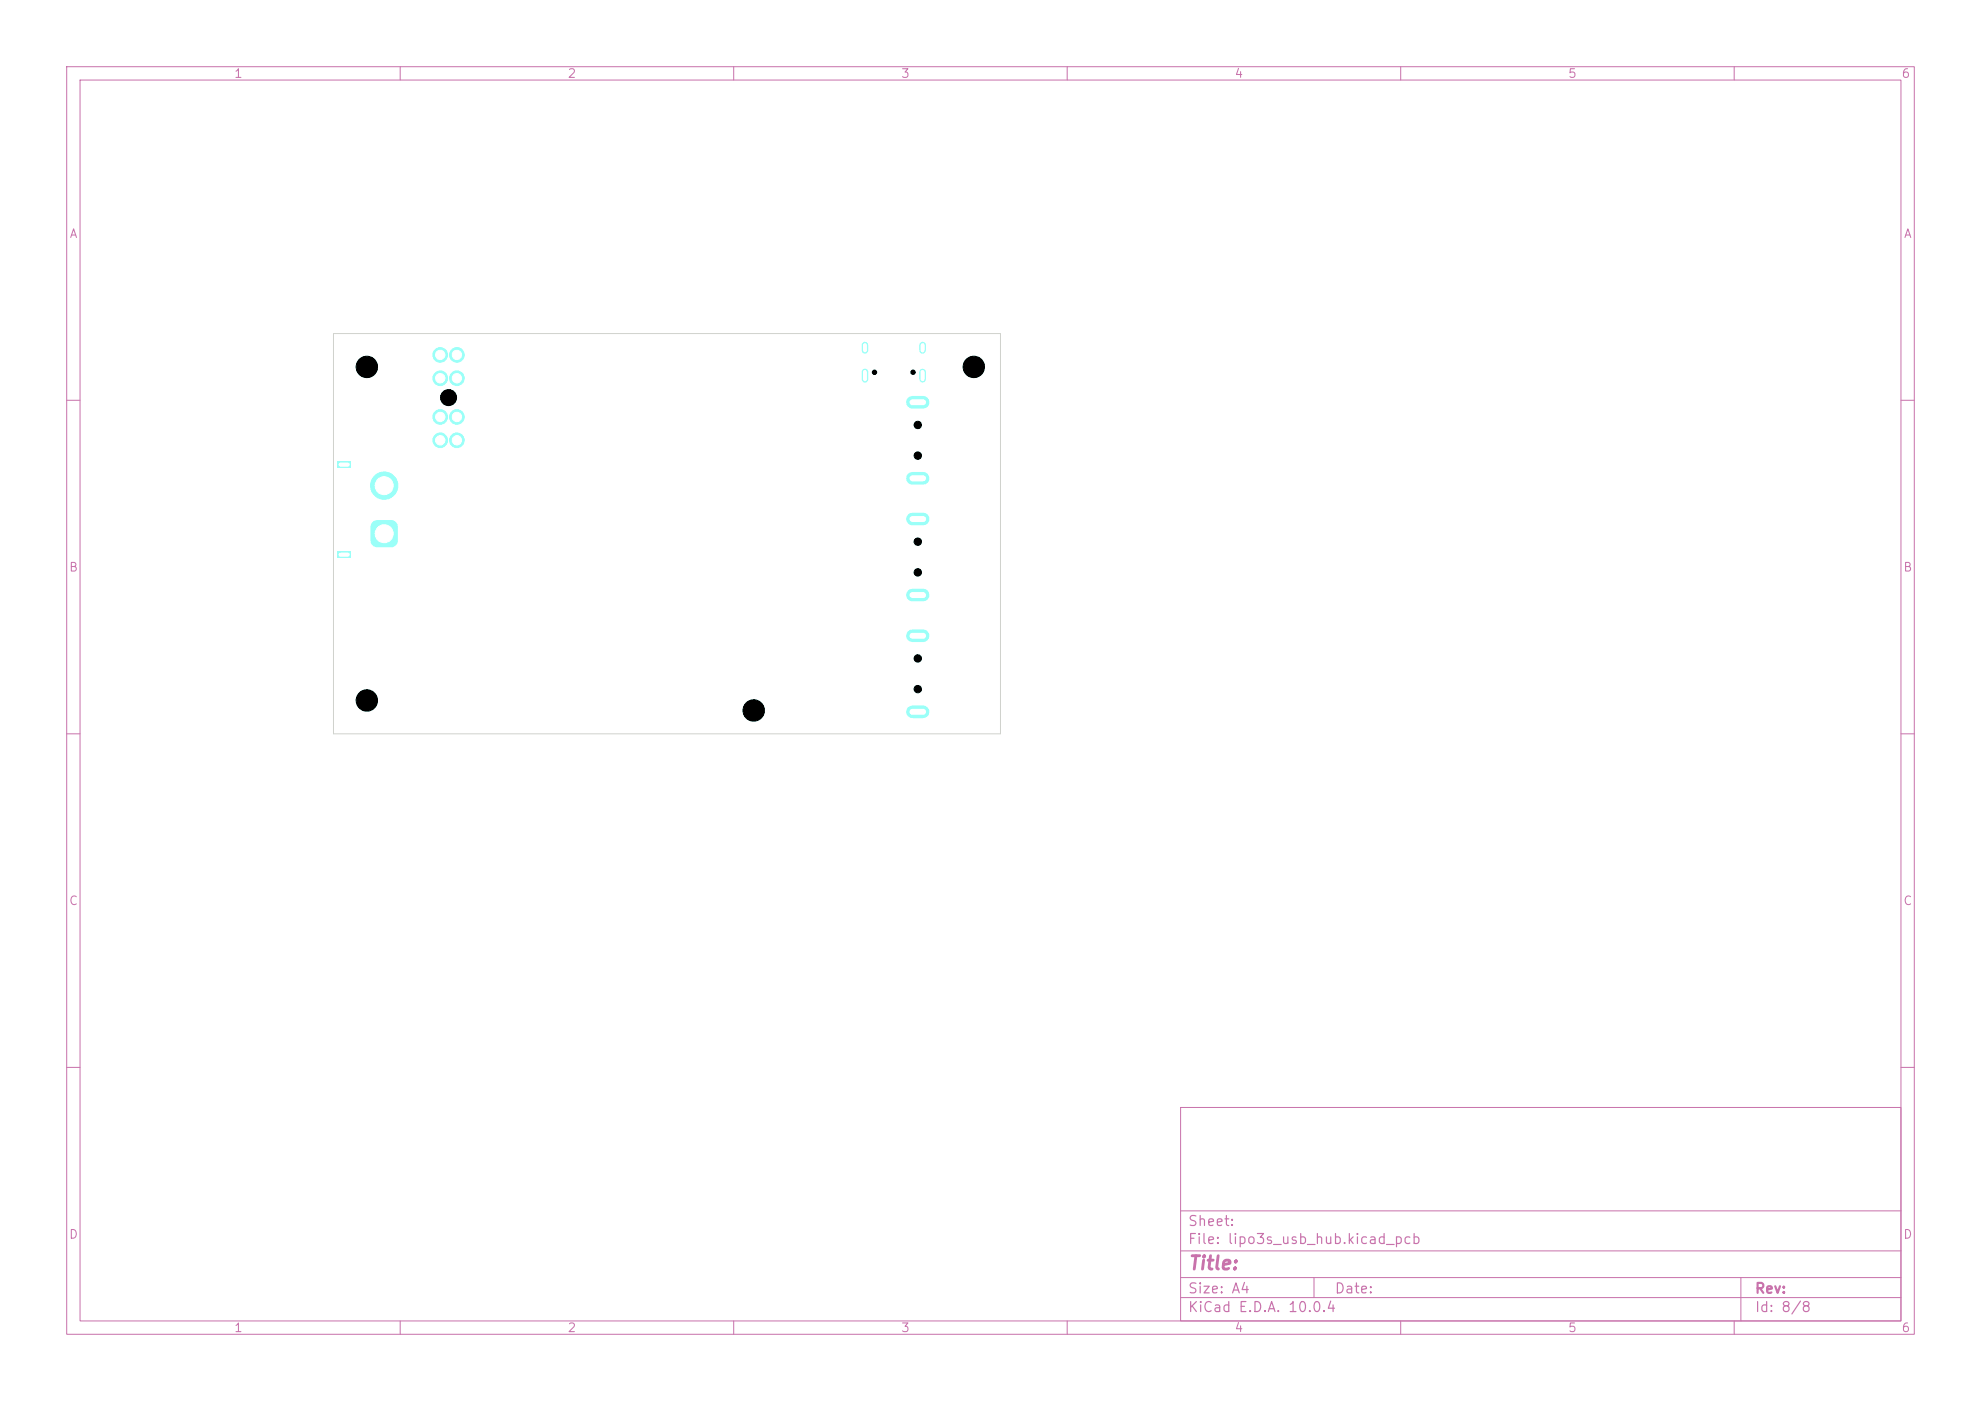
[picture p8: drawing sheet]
<svg xmlns="http://www.w3.org/2000/svg" width="297mm" height="210mm" viewBox="0 0 297 210" stroke-linecap="round" stroke-linejoin="round" font-family="sans-serif">
<defs><g id="words">
<text font-size="2" fill="#c872ab" x="178" y="190.8">Title:</text>
<g font-size="1.5" fill="#c872ab">
<text x="178" y="184.2">Sheet:</text>
<text x="178" y="186.9">File: lipo3s_usb_hub.kicad_pcb</text>
<text x="178" y="197.1">KiCad E.D.A. 10.0.4</text>
<text x="178" y="194.3">Size: A4</text>
<text x="200" y="194.3">Date:</text>
<text x="263" y="194.3">Rev:</text>
<text x="263" y="197.1">Id: 8/8</text>
</g>
<g font-size="1.3" fill="#c872ab">
<text x="35" y="12">1</text>
<text x="85" y="12">2</text>
<text x="135" y="12">3</text>
<text x="185" y="12">4</text>
<text x="235" y="12">5</text>
<text x="285" y="12">6</text>
<text x="10.3" y="36">A</text>
<text x="285.4" y="36">A</text>
<text x="10.3" y="86">B</text>
<text x="285.3" y="86">B</text>
<text x="10.3" y="136">C</text>
<text x="285.3" y="136">C</text>
<text x="10.3" y="186">D</text>
<text x="285.3" y="186">D</text>
<text x="35" y="200">1</text>
<text x="85" y="200">2</text>
<text x="135" y="200">3</text>
<text x="185" y="200">4</text>
<text x="235" y="200">5</text>
<text x="285" y="200">6</text>
</g>
</g></defs>
<g fill="none" stroke="#c872ab" stroke-width=".15">
<path d="M10 10h277v190h-277zM12 12h273v186h-273zM60 10v2M110 10v2M160 10v2M210 10v2M260 10v2M10 60h2M285 60h2M10 110h2M285 110h2M10 160h2"/>
<path d="M177 166h108v32h-108zM285 160h2M60 198v2M110 198v2M160 198v2M177 194.5h108M177 191.5h108M177 187.5h108M177 181.5h108M197 191.5v3M210 198v2M260 198v2"/>
<path d="M261 191.5v6.5"/>
</g>
<g fill="#9afff8" stroke="#9afff8" stroke-width=".15">
<circle cx="67.2" cy="59.6" r="1.2"/>
<circle cx="66" cy="66" r="1.1"/>
<circle cx="68.5" cy="66" r="1.1"/>
<circle cx="66" cy="62.5" r="1.1"/>
<circle cx="68.5" cy="62.5" r="1.1"/>
<circle cx="66" cy="56.7" r="1.1"/>
<circle cx="68.5" cy="56.7" r="1.1"/>
<circle cx="66" cy="53.2" r="1.1"/>
<circle cx="68.5" cy="53.2" r="1.1"/>
<circle cx="55" cy="55" r="1.6"/>
<circle cx="137.6" cy="81.2" r=".55"/>
<circle cx="137.6" cy="85.8" r=".55"/>
<circle cx="113" cy="106.5" r="1.6"/>
<circle cx="136.9" cy="55.8" r=".33"/>
<circle cx="131.1" cy="55.8" r=".32"/>
</g>
<path d="M136.8 77.8h1.6M136.8 89.2h1.6" fill="none" stroke="#9afff8" stroke-width="1.9"/>
<path d="M129.7 51.7v.8M129.7 55.8v1.1M138.3 51.7v.8M138.3 55.8v1.1" fill="none" stroke="#9afff8" stroke-width="1"/>
<g fill="#9afff8">
<path d="M50.6 82.7h2v.9h-2z"/>
<path d="M50.6 69.2h2v.9h-2z"/>
<path d="M55.9 78.3l.5-.3h2.2a1.03 1.03 0 0 1 1 1v2a1.03 1.03 0 0 1-1 1.1h-2a1.03 1.03 0 0 1-1.1-1.1l.1-2.2z"/>
</g>
<g fill="#9afff8" stroke="#9afff8" stroke-width=".15">
<circle cx="57.6" cy="72.8" r="2.05"/>
<circle cx="137.6" cy="63.7" r=".55"/>
<circle cx="137.6" cy="68.3" r=".55"/>
<circle cx="55" cy="105" r="1.6"/>
<circle cx="137.6" cy="98.7" r=".55"/>
<circle cx="137.6" cy="103.3" r=".55"/>
<circle cx="146" cy="55" r="1.6"/>
</g>
<path d="M136.8 60.3h1.6M136.8 71.7h1.6M136.8 95.3h1.6M136.8 106.7h1.6" fill="none" stroke="#9afff8" stroke-width="1.9"/>
<path d="M50 50h100v60h-100z" fill="none" stroke="#d0d2cd" stroke-width=".15"/>
<g fill="#000" stroke="#000" stroke-width=".15">
<circle cx="55" cy="55" r="1.6"/>
<circle cx="67.2" cy="59.6" r="1.2"/>
<circle cx="131.1" cy="55.8" r=".32"/>
<circle cx="136.9" cy="55.8" r=".33"/>
<circle cx="146" cy="55" r="1.6"/>
<circle cx="137.6" cy="63.7" r=".55"/>
<circle cx="137.6" cy="68.3" r=".55"/>
<circle cx="137.6" cy="81.2" r=".55"/>
<circle cx="137.6" cy="98.7" r=".55"/>
<circle cx="137.6" cy="85.8" r=".55"/>
<circle cx="55" cy="105" r="1.6"/>
<circle cx="113" cy="106.5" r="1.6"/>
<circle cx="137.6" cy="103.3" r=".55"/>
</g>
<g fill="#fff" stroke="#fff" stroke-width=".15">
<circle cx="66" cy="66" r=".7"/>
<circle cx="68.5" cy="66" r=".7"/>
<circle cx="66" cy="62.5" r=".7"/>
<circle cx="68.5" cy="62.5" r=".7"/>
<circle cx="66" cy="56.7" r=".7"/>
<circle cx="68.5" cy="56.7" r=".7"/>
<circle cx="66" cy="53.2" r=".7"/>
<circle cx="68.5" cy="53.2" r=".7"/>
<circle cx="57.6" cy="80" r="1.35"/>
<circle cx="57.6" cy="72.8" r="1.35"/>
</g>
<path d="M136.8 77.8h1.6M136.8 60.3h1.6M136.8 71.7h1.6M136.8 89.2h1.6M136.8 95.3h1.6M136.8 106.7h1.6" fill="none" stroke="#fff" stroke-width=".9"/>
<path d="M129.7 51.7v.8M129.7 55.8v1.1M138.3 51.7v.8M138.3 55.8v1.1M51.1 69.7h1M51.1 83.2h1" fill="none" stroke="#fff" stroke-width=".6"/>
<use href="#words"/>
</svg>
